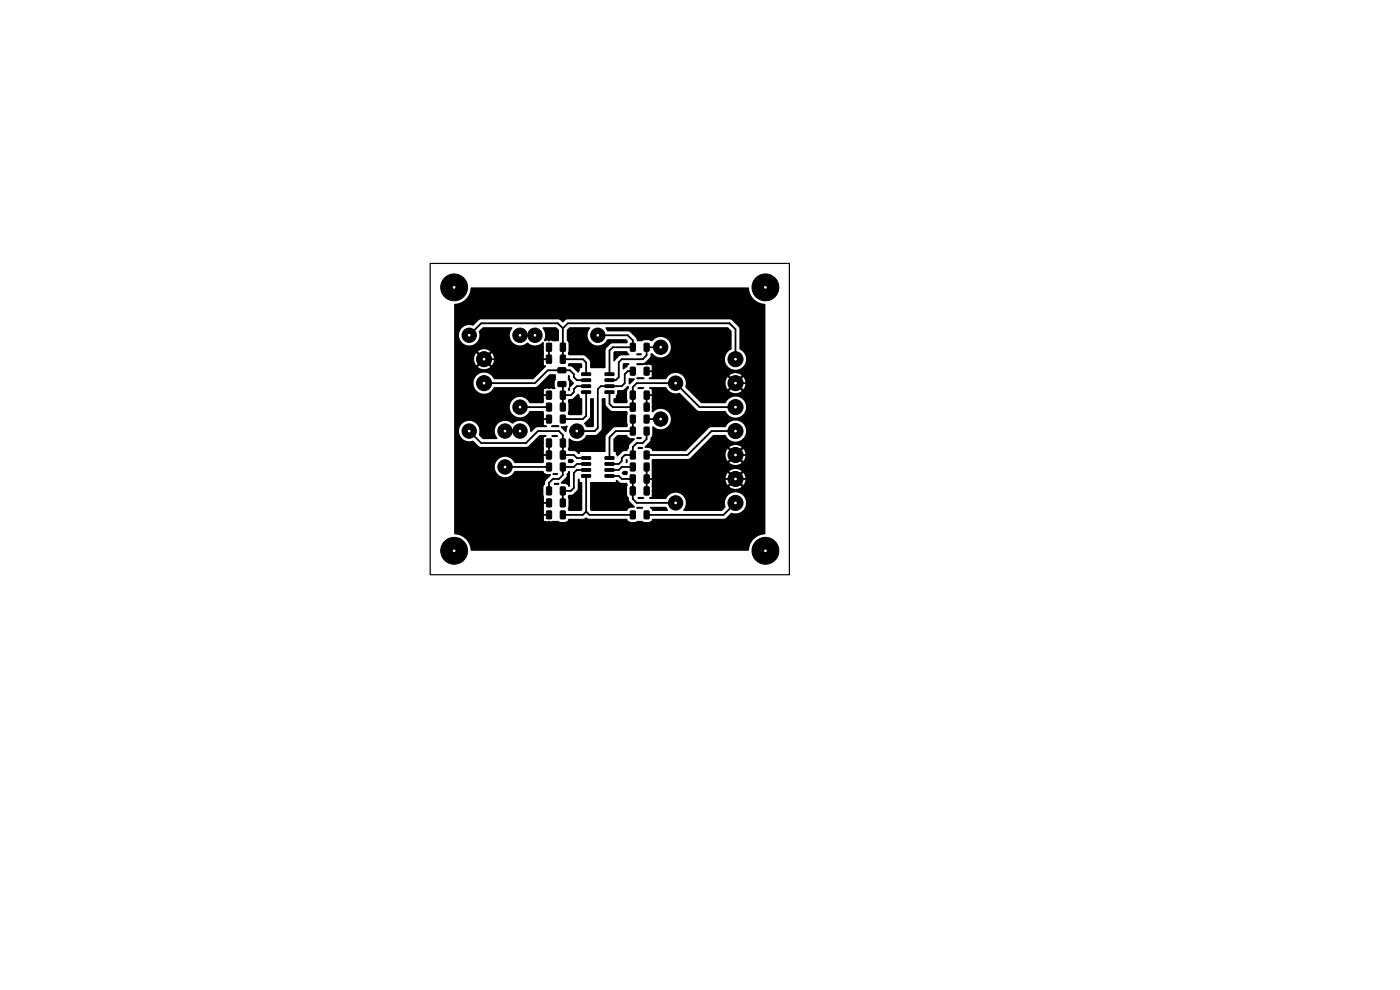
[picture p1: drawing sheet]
<svg xmlns="http://www.w3.org/2000/svg" width="297mm" height="210mm" viewBox="0 0 297 210" stroke-linecap="round" stroke-linejoin="round" font-family="sans-serif">
<g fill="#000" stroke="#000" stroke-width=".21">
<path d="M116 75.4l.8-.1 .2 .2v1.3l-.1 .3h-.8l-.2-.2zM116 72.8h.8l.2 .1v1.4l-.1 .2-.8 .1-.2-.2zM118.4 78.1l1.5-.1 .2 .2v.8l-.3 .1h-1.3l-.2-.2zM118.9 75.4l.8-.1 .3 .2v1.3l-.2 .3h-.7l-.2-.2zM118.9 72.8h.8l.3 .1v1.4l-.2 .2-.7 .1-.2-.2zM123.4 79.1h1.8l.1 .5-1.8 .1zM128.4 79.1h1.8l.1 .5-1.9 .1zM133.8 72.9l.8-.1 .2 .1v1.4l-.1 .2h-.8l-.2-.1zM133.8 77.9h.8l.2 .1v1.4l-.1 .2h-.8l-.2-.1zM136.7 72.9l.8-.1 .2 .1v1.4l-.1 .2h-.7l-.3-.1zM136.7 77.9h.8l.2 .1v1.4l-.1 .2h-.7l-.3-.1zM116 88.1l.8-.1 .2 .2v1.3l-.1 .3h-.7l-.3-.2z"/>
<path d="M116 85.6l.8-.1 .2 .1v1.4l-.1 .2h-.7l-.3-.1zM116 83l.8-.1 .2 .2v1.4l-.1 .2h-.8l-.2-.1zM116 98.3l.8-.1 .2 .1v1.4l-.1 .2h-.7l-.3-.1zM116 93.2l.8-.1 .2 .1v1.4l-.1 .3h-.8l-.2-.2zM116 95.7l.8-.1 .2 .2v1.4l-.1 .2h-.8l-.2-.1zM118.9 88.1l.8-.1 .2 .2 .1 1.3-.2 .3h-.7l-.2-.2zM118.9 85.6l.8-.1 .2 .1 .1 1.4-.2 .2h-.7l-.2-.1zM118.4 81l1.5-.1 .2 .3v.7l-.3 .1h-1.3l-.2-.2zM118.9 98.3l.8-.1 .2 .1 .1 1.4-.2 .2h-.7l-.2-.1zM118.9 83l.8-.1 .3 .2v1.4l-.2 .2h-.7l-.2-.1zM118.9 93.2l.8-.1 .3 .1v1.4l-.2 .3h-.7l-.2-.2zM118.9 95.7l.8-.1 .3 .2v1.4l-.2 .2h-.7l-.2-.1z"/>
<path d="M123.4 82.9h1.8l.1 .5-1.8 .1zM123.4 81.7l1.8-.1 .1 .5-1.8 .1zM123.4 80.4h1.8l.1 .5h-1.8zM123.4 99.4h1.8l.1 .5-1.8 .1zM123.4 98.2l1.8-.1 .1 .5-1.8 .1zM123.4 96.9h1.8l.1 .5h-1.8zM128.4 80.4h1.8l.1 .5h-1.9zM128.4 81.7l1.8-.1 .1 .5-1.9 .1zM128.4 82.9h1.8l.1 .5-1.9 .1zM128.4 96.9h1.8l.1 .5h-1.9zM128.4 98.2l1.8-.1 .1 .5-1.9 .1zM128.4 99.4h1.8l.1 .5-1.9 .1z"/>
<path d="M133.7 85.5h.9l.2 .1v1.4l-.1 .2-.8 .1-.2-.2zM133.7 83l.9-.1 .2 .2v1.4l-.1 .2h-.8l-.2-.1zM133.8 88.1l.8-.1 .2 .2v1.3l-.1 .3h-.8l-.2-.2zM133.8 98.3l.8-.1 .2 .1v1.4l-.1 .2h-.8l-.2-.1zM133.8 95.7l.8-.1 .2 .2v1.3l-.1 .3h-.8l-.2-.2zM133.8 90.6h.8l.2 .1v1.4l-.1 .2h-.8l-.2-.1zM136.7 88.1l.8-.1 .2 .2v1.3l-.1 .3h-.7l-.3-.2zM136.7 85.5h.8l.2 .1 .1 1.4-.2 .2-.7 .1-.3-.2zM136.7 83l.8-.1 .2 .2 .1 1.4-.2 .2h-.7l-.3-.1zM136.7 98.3l.8-.1 .2 .1v1.4l-.1 .2h-.7l-.3-.1zM136.7 95.7l.8-.1 .2 .2v1.3l-.1 .3h-.7l-.3-.2zM136.7 90.6h.8l.2 .1v1.4l-.1 .2h-.7l-.3-.1z"/>
<path d="M116 108.4l.8-.1 .2 .2v1.3l-.1 .3h-.7l-.3-.2zM116 105.9l.8-.1 .2 .2v1.3l-.1 .2-.7 .1-.3-.2zM116 103.3h.8l.2 .1v1.4l-.1 .2h-.7l-.3-.1zM118.9 108.4l.8-.1 .2 .2 .1 1.3-.2 .3h-.7l-.2-.2zM118.9 105.9l.8-.1 .2 .2 .1 1.3-.2 .2-.7 .1-.2-.2zM118.9 103.3h.8l.2 .1 .1 1.4-.2 .2h-.7l-.2-.1zM123.4 100.7h1.8l.1 .5-1.8 .1zM128.4 100.7h1.8l.1 .5-1.9 .1zM133.7 103.3l.9-.1 .2 .2v1.4l-.1 .2h-.8l-.2-.1zM133.7 100.8l.9-.1 .2 .2v1.3l-.1 .3h-.8l-.2-.2zM133.8 108.4l.8-.1 .2 .2v1.3l-.1 .3h-.8l-.2-.2zM136.7 103.3l.8-.1 .2 .2 .1 1.4-.2 .2h-.7l-.3-.1z"/>
<path d="M136.7 100.8l.8-.1 .2 .2 .1 1.3-.2 .3h-.7l-.3-.2zM136.7 108.4l.8-.1 .2 .2v1.3l-.1 .3h-.7l-.3-.2z"/>
<circle cx="96.3" cy="61" r="2.85"/>
<circle cx="99.5" cy="71.1" r="1.52"/>
<circle cx="102.7" cy="76.2" r="1.6"/>
<circle cx="110.3" cy="71.1" r="1.52"/>
<circle cx="113.5" cy="71.1" r="1.52"/>
<circle cx="126.8" cy="71.1" r="1.52"/>
<circle cx="140.2" cy="73.7" r="1.52"/>
<circle cx="156" cy="76.2" r="1.6"/>
<circle cx="162.4" cy="61" r="2.85"/>
<circle cx="99.5" cy="91.4" r="1.52"/>
<circle cx="102.7" cy="81.3" r="1.6"/>
<circle cx="107.1" cy="91.4" r="1.52"/>
<circle cx="107.1" cy="99.1" r="1.52"/>
<circle cx="110.3" cy="86.4" r="1.52"/>
<circle cx="110.3" cy="91.4" r="1.52"/>
<circle cx="122.4" cy="91.4" r="1.52"/>
<circle cx="140.2" cy="88.9" r="1.52"/>
<circle cx="143.3" cy="81.3" r="1.52"/>
<circle cx="156" cy="81.3" r="1.6"/>
<circle cx="156" cy="96.5" r="1.6"/>
<circle cx="156" cy="91.4" r="1.6"/>
<circle cx="156" cy="86.4" r="1.6"/>
<circle cx="96.3" cy="116.8" r="2.85"/>
<circle cx="143.3" cy="106.7" r="1.52"/>
<circle cx="156" cy="106.7" r="1.6"/>
<circle cx="156" cy="101.6" r="1.6"/>
<circle cx="162.4" cy="116.8" r="2.85"/>
</g>
<g fill="none" stroke="#000" stroke-width=".38">
<path d="M110.3 71.1h3.2M116.5 73.7v2.5h-13.8M119.4 69.6l-1.1-1h-16.2l-2.6 2.5M119.4 69.6l1.1-1h34.3l1.2 1.3v6.3M119.4 69.6v6.6h4.2l.7 .7v2.5M126.8 71.1h6.4l1 1.1v1.5h-4.2l-.7 .7v5M134.2 78.7h-1l-.7 .7v1.9l-.6 .6h-4.4l-.7 .7v8.2l-.6 .6h-3.8M137.2 78.7h16.3l2.5 2.6h3.2M140.2 73.7h-3v1.7l-.9 .8h-4.4l-.6 .6v3.2l-.7 .6h-1.3M97 88.9h19.5M97 83.8h19.5M99.5 91.4l2.6 2.6h9.5l2.5-2.6h4.5l.8 .9v4.2h2.3l.7 .7h1.9"/>
<path d="M107.1 91.4h3.2M107.1 99.1h9.4M110.3 86.4h6.2M116.5 94v2.5h-19.5v-29.2h62.2v43.8h-54.6v-14.6M119.2 81.5l.2 .2v4.6M119.4 86.3v.1M124.3 83.2v5l-.7 .7h-4.2M124.3 81.9h-1.9l-.7 .7v.6l-.6 .6h-1.7M124.3 98.4h-1.9l-.7 .7h-2.3v1.7l-.8 .8h-1.3l-.8 .8v1.7M124.3 99.7h-1.9l-.7 .6v3.2l-.6 .6h-1.7v2.6M124.3 80.6h-1.9l-.7-.6v-.6l-.8-.9h-4.7l-2.7 2.8h-10.8M129.3 83.2v2.5l.7 .7h4.2v-4.3l.9-.8h7l.6 .6 .6-.6 5.1 5.1h7.6"/>
<path d="M134.2 88.9v2.5h-3.6l-1.3 1.4v4.4M134.2 99.1h-2.3l-.6 .6h-2M137.2 88.9h3M137.2 99.1v5M137.2 91.4v1.8l-.9 .8h-1.2l-.9 .8v1.7h-1.7l-.6 .7v.6l-.6 .6h-2M137.2 86.4v-2.6h3.6l1.3 1.3h2.5l3.8 3.8h10.8M156 91.4h-5l-5.1 5.1h-8.7M156 96.5h3.2M104.6 109.2h11.9M104.6 106.7h11.9M124.3 108.5l-.7 .7h-4.2M124.3 108.5l.7 .7h9.2"/>
<path d="M124.3 101v7.5M129.3 101h2l.6 .6h2.3v4.2l.9 .9h8.2M137.2 101.6h22M156 106.7l-2.5 2.5h-16.3"/>
</g>
<g fill="#000">
<path d="M99.9 61l59 .1a3.7 3.7 0 0 0 3.5 3.4v16.8h-4.3v-.6l-.4-.7-.9 .9-.4-.3 .9-1a2.1 2.1 0 0 0-2.6 0l1 1-.4 .3-.9-.9-.2 .2a2.11 2.11 0 0 0 .2 2.4l.9-1 .4 .4-.9 1a2.1 2.1 0 0 0 2.5-.1l-.9-.9 .4-.4 .9 1 .4-.8v-.5h4.3v15.2h-4.3v-.5l-.4-.8-.9 1-.4-.4 .9-1a2.1 2.1 0 0 0-2.6 .1l1 .9-.4 .4-.9-1-.2 .2a2.11 2.11 0 0 0 .2 2.4l.9-.9 .4 .3-.9 1a2.1 2.1 0 0 0 2.5 0l-.9-1 .4-.3 .9 .9 .4-.7v-.6h4.3v5.1h-4.3v-.6l-.4-.7-.9 .9-.4-.3 .9-1a2.1 2.1 0 0 0-2.6 0l1 1-.4 .3-.9-.9-.2 .2a2.11 2.11 0 0 0 .2 2.4l.9-.9 .4 .3-.9 1a2.1 2.1 0 0 0 2.5 0l-.9-1 .4-.3 .9 .9 .4-.7v-.6h4.3v5.1h-4.1v-.3a2.26 2.26 0 0 0-2.9-1.9 2.26 2.26 0 0 0-1.5 3.1l-.8 .8h-8l-.2-.3a2.19 2.19 0 0 0-.4-3.3 2.19 2.19 0 0 0-3.2 1l-3.4 .1a.23 .23 0 0 1-.2-.3 .23 .23 0 0 1 .3-.2h.3v-8l7.8-.1 5.2-5h2.6a2.26 2.26 0 0 0 3.2 1.2 2.26 2.26 0 0 0 .6-3.4 2.26 2.26 0 0 0-3.4 0l-.5 .5h-2.9l-.4 .1-5 5h-7l-.2-.4-.7-.3h-.7a.25 .25 0 0 1-.1-.3 .25 .25 0 0 1 .2-.2l.8-.8 .2-.8 .3-.2 .1-2.1 .2-.2a2.2 2.2 0 0 0 3.2-.1 2.2 2.2 0 0 0-.3-3.1 2.2 2.2 0 0 0-3.1 .3l-.1-.2v-4.7l-.5-.1a.19 .19 0 0 1-.1-.2 .19 .19 0 0 1 .2-.2l3.5 .1a2.16 2.16 0 0 0 2.7 1.1l4 3.8 5.8 .1a2.27 2.27 0 0 0 3.4 1 2.27 2.27 0 0 0 .1-3.6 2.27 2.27 0 0 0-3.5 .9h-5.1l-3.4-3.3a2.22 2.22 0 0 0-1.2-2.9 2.22 2.22 0 0 0-2.9 1.1l-3.5 .1a.24 .24 0 0 1-.2-.4 .24 .24 0 0 1 .3-.1h.4v-2.5l-.8-.1-2.3 .1a.22 .22 0 0 1-.2-.2 .22 .22 0 0 1 .2-.3l1.6-.1 1-1 .2-.9 .3-.1a2.21 2.21 0 0 0 3.3 .4 2.21 2.21 0 0 0 0-3.3 2.21 2.21 0 0 0-3.3 .4l-.8-.3-2.3 .3-.3-.8-1.4-1.2-4.6-.1-.5-.7 .2-.2h25.7l.9 .9v3.7a2.25 2.25 0 0 0-1.2 3.3 2.25 2.25 0 0 0 3.4 .6 2.25 2.25 0 0 0 0-3.5l-.5-.4-.1-4.4-1.5-1.7-.5-.2-34.4 .1-1 .6-.7-.6-.3-.1-16.4 .1-.5 .2-1 1a2.44 2.44 0 0 0-2.8 1.1 2.18 2.18 0 0 0 1.7 3.2 2.18 2.18 0 0 0 2.2-3l.9-.9 6.2 .1a2.89 2.89 0 0 0-.2 2.7 2.33 2.33 0 0 0 3.4 .5 2.38 2.38 0 0 0 3.3-.2l.2 .2v3.5h-10.6l-.1-.6-.3-.7-1 .9-.3-.3 .8-1a2.1 2.1 0 0 0-2.5 0l.9 1-.3 .3-1-.9-.1 .2a2.11 2.11 0 0 0 .1 2.4l1-.9 .3 .3-.8 1a2.1 2.1 0 0 0 2.5 0l-.9-1 .3-.3 1 .9 .3-.7 .1-.6h10.6v1.3l.5 .1-2.8 2.8h-8.2a2.25 2.25 0 0 0-3.4-1.1 2.25 2.25 0 0 0-.4 3.5 2.25 2.25 0 0 0 3.5-.4l.3-.3h8.7l.5-.2 2.5-2.5h1.3v1.1l-.2 .6 .1 1.3-.1 .2-.9-.2-.3 .2-.3-.2-.8 .2-.1 2.9h-2.9a2.17 2.17 0 0 0-3.2-1.1 2.17 2.17 0 0 0-.4 3.4 2.17 2.17 0 0 0 3.4-.3l.2-.3h2.9l.1 3h.4a.21 .21 0 0 1 .2 .2 .21 .21 0 0 1-.1 .2l-2 .1-1.1 .9-.3-.1a2.25 2.25 0 0 0-1.4-2.1 2.25 2.25 0 0 0-2.4 .5 2.22 2.22 0 0 0-3.1 0 2.22 2.22 0 0 0-.1 3.1l-.2 .2-2.9-.1-.8-.8a2.18 2.18 0 0 0-1.6-3 2.18 2.18 0 0 0-2.6 2.2 2.18 2.18 0 0 0 2.9 2l1.3 1.1 .5 .2h9.6l.5-.2 2.3-2.3h1.3a.23 .23 0 0 1 .1 .3 .23 .23 0 0 1-.3 .1h-.2l-.1 5.5h-6a2.25 2.25 0 0 0-2.2-1.3 2.25 2.25 0 0 0-2.1 1.6 2.19 2.19 0 0 0 1.5 2.6 2.19 2.19 0 0 0 2.7-1.2h6l.2 .4 .6 .3h.7a.24 .24 0 0 1 .2 .2 .24 .24 0 0 1-.2 .2l-1 1.1-.1 .6-.2 .2-.1 .5 .1 7.1 .7 .1 2.3-.1 .5 .2h.9l.7-.2 .2-.5h3l.6-.2 .7 .3 7.9-.1 .3 .5 .6 .2 2.4-.2 .5 .2h.8l.8-.2 .2-.5h15.1l.5-.2 1-1a2.32 2.32 0 0 0 3.2-2.1h4.1l-.1 6.6a3.8 3.8 0 0 0-3.5 3.5h-58.9a3.8 3.8 0 0 0-3.5-3.5v-48.8a3.7 3.7 0 0 0 3.5-3.5zM115.1 69.5l2.8-.1 .7 .6-.1 2.3-1.2 .1-.6-.1-.3 .1a.38 .38 0 0 0-.7 0l-.3-.2a2.48 2.48 0 0 0-.3-2.6zM120.5 79.6a.26 .26 0 0 1 .3 0 .26 .26 0 0 1 .1 .3l.1 .5 .8 .9-1 .9 .1 .6a.34 .34 0 0 1-.4-.2 .34 .34 0 0 1 .3-.4l-.1-1.2-.2-.5zM120.6 77.1l2.7-.1 .2 .2v.8l-.5 .1v.5l-.4 .4-1.2-1.1-.9-.2zM120.8 69.5h4.4a2.89 2.89 0 0 0-.2 2.7 2.28 2.28 0 0 0 3.9-.3h3.9l.4 .4v.2l-.3 .3h-3l-.3 .2-1.1 1.2-.1 3.8-3.1 .1-.1-.2-.1-1.4-1.1-1-3.3-.1-.1-.2v-2.3l-.1-.5-.3-.2v-2.1zM130.3 74.5h2.6l.4 .4a.23 .23 0 0 1 .2 .2 .23 .23 0 0 1-.2 .3h-1.7l-1.1 1.1a.2 .2 0 0 1-.2 .2 .2 .2 0 0 1-.2-.2v-1.7zM132.1 77.1l1.2-.1a.24 .24 0 0 1 .2 .3 .24 .24 0 0 1-.3 .2l-.2 .4-.8 .5-.1-.2zM135 75l1-.1a.22 .22 0 0 1 .2 .3 .22 .22 0 0 1-.3 .2h-.8zM117 92.3h1.2a.22 .22 0 0 1 .2 .2 .22 .22 0 0 1-.2 .2h-.9l-.3-.1zM116.9 90.3l1.5-.1a.23 .23 0 0 1 .2 .2 .23 .23 0 0 1-.1 .2h-1.4zM119 90.5l.8-.1a.34 .34 0 0 1 .6 .1l-.2 .8a.22 .22 0 0 1 0 .3 .22 .22 0 0 1-.3 0l-.9-.9zM120.6 100l.2-.1 .1 .1v3.1a.23 .23 0 0 1-.3 .2 .23 .23 0 0 1-.1-.3v-.1l-.5-.2-.9-.1a.24 .24 0 0 1-.1-.2 .24 .24 0 0 1 .2-.2l.9-.9 .1-.8 .3-.2z"/>
<path d="M120.6 97.4h.8l.3 .3a.45 .45 0 0 1-.4 .5h-.7l-.1-.5zM120.6 84.7l.9-.2 .9-.8a.21 .21 0 0 1 .2-.2 .21 .21 0 0 1 .2 .2l.2 .2v.6h.4l.1 .1v3.2l-.2 .3-2.7-.1-.1-3zM125.2 84.5h.6l.2 .1v5.8l-.2 .2h-1.3l-.6-.8 1.3-1.4zM127.7 84.5l.8 .1v1.3l1.1 1.2 3.4 .2 .2 .3-.1 2.9-2.7 .2-1.8 1.6-.1 .5v2.9l-.2 .2h-5.3v.4h-.2l-.9-.6h-1.2l-.2-.5 .1-.5v-1.5l.2-.2a2.4 2.4 0 0 0 3.7-.7l2-.1 1.1-1zM130.9 92.3h2.1l.2 .4 .6 .2 .7 .1a.24 .24 0 0 1 .2 .2 .24 .24 0 0 1-.2 .2l-.9 .9-.2 .8-.2 .2-.1 .3-1 .2-1.1 1-.3-.4-.1-.5h-.3l-.2-.2v-2.6zM132.2 99.9h.9l.1 .5-.2 .3h-.8l-.3-.3zM132.8 97.4h.2l.2 .2-.2 .6-.3-.1zM130.9 82.8l1.3-.1 .9-.8a.21 .21 0 0 1 .2 0 .21 .21 0 0 1 .1 .3l-.4 .8 .2 2.2-.2 .3h-2.6l-.2-.1-.1-.8 .5-.1zM133.4 80.3h1.1a.24 .24 0 0 1 .2 .2 .24 .24 0 0 1-.2 .2l-.8 .8a.21 .21 0 0 1-.3 0 .21 .21 0 0 1 0-.3zM135 80.1l1.5-.1a.21 .21 0 0 1 .2 .2 .21 .21 0 0 1-.1 .3l-1.5-.1zM135 92.8l1-.1a.22 .22 0 0 1 .2 .3 .22 .22 0 0 1-.3 .2l-.8-.1zM135.4 82.2l1.1-.1a.23 .23 0 0 1 .2 .3 .23 .23 0 0 1-.3 .2l-1.1-.1z"/>
<path d="M135.4 94.9l.9-.1a.23 .23 0 0 1 .2 .3 .23 .23 0 0 1-.3 .2l-.9-.1zM117.3 100.4l.9-.1a.22 .22 0 0 1 .2 .3 .22 .22 0 0 1-.3 .2h-.8zM117.6 102.5l.9-.1a.23 .23 0 0 1 .2 .3 .23 .23 0 0 1-.3 .2l-.8-.1zM122.6 101.6h.3l.1 .6h.4l.1 .2v5.8l-.3 .2h-2.5l-.2-.3 .1-.7-.1-2.2 .1-.2 .9-.2 1-.9zM125.2 102.3l5.4-.1 .1-.3 .1-.1 .9 .6h1.3l.2 .4-.2 .6 .2 2 .2 .1 .1 .8 1.2 1.1v.2l-1.5 .4-.3 .4h-7.5l-.2-.3zM135 107.6l1.3-.1a.23 .23 0 0 1 .2 .3 .23 .23 0 0 1-.3 .2l-1-.1-.2-.1zM135.3 105.5h1.2a.19 .19 0 0 1 .2 .2 .19 .19 0 0 1-.2 .2l-1.1-.1zM137.9 107.6l3.3-.1 .5 .7-.2 .2h-3.1l-.1-.4-.4-.2z"/>
</g>
<g fill="#fff" stroke="#fff" stroke-width=".21">
<circle cx="99.5" cy="71.1" r=".17"/>
<circle cx="99.5" cy="91.4" r=".17"/>
<circle cx="143.3" cy="106.7" r=".17"/>
<circle cx="143.3" cy="81.3" r=".17"/>
<circle cx="110.3" cy="71.1" r=".17"/>
<circle cx="110.3" cy="86.4" r=".17"/>
<circle cx="126.8" cy="71.1" r=".17"/>
<circle cx="113.5" cy="71.1" r=".17"/>
<circle cx="140.2" cy="73.7" r=".17"/>
<circle cx="140.2" cy="88.9" r=".17"/>
<circle cx="107.1" cy="91.4" r=".17"/>
<circle cx="107.1" cy="99.1" r=".17"/>
<circle cx="122.4" cy="91.4" r=".17"/>
<circle cx="110.3" cy="91.4" r=".17"/>
<circle cx="96.3" cy="116.8" r=".17"/>
<circle cx="162.4" cy="116.8" r=".17"/>
<circle cx="96.3" cy="61" r=".17"/>
<circle cx="162.4" cy="61" r=".17"/>
<circle cx="102.7" cy="76.2" r=".17"/>
<circle cx="102.7" cy="81.3" r=".17"/>
<circle cx="156" cy="76.2" r=".17"/>
<circle cx="156" cy="81.3" r=".17"/>
<circle cx="156" cy="86.4" r=".17"/>
<circle cx="156" cy="101.6" r=".17"/>
<circle cx="156" cy="106.7" r=".17"/>
<circle cx="156" cy="91.4" r=".17"/>
<circle cx="156" cy="96.5" r=".17"/>
</g>
<path d="M91.3 55.9h76.2v66h-76.2z" fill="none" stroke="#000" stroke-width=".25"/>
</svg>
